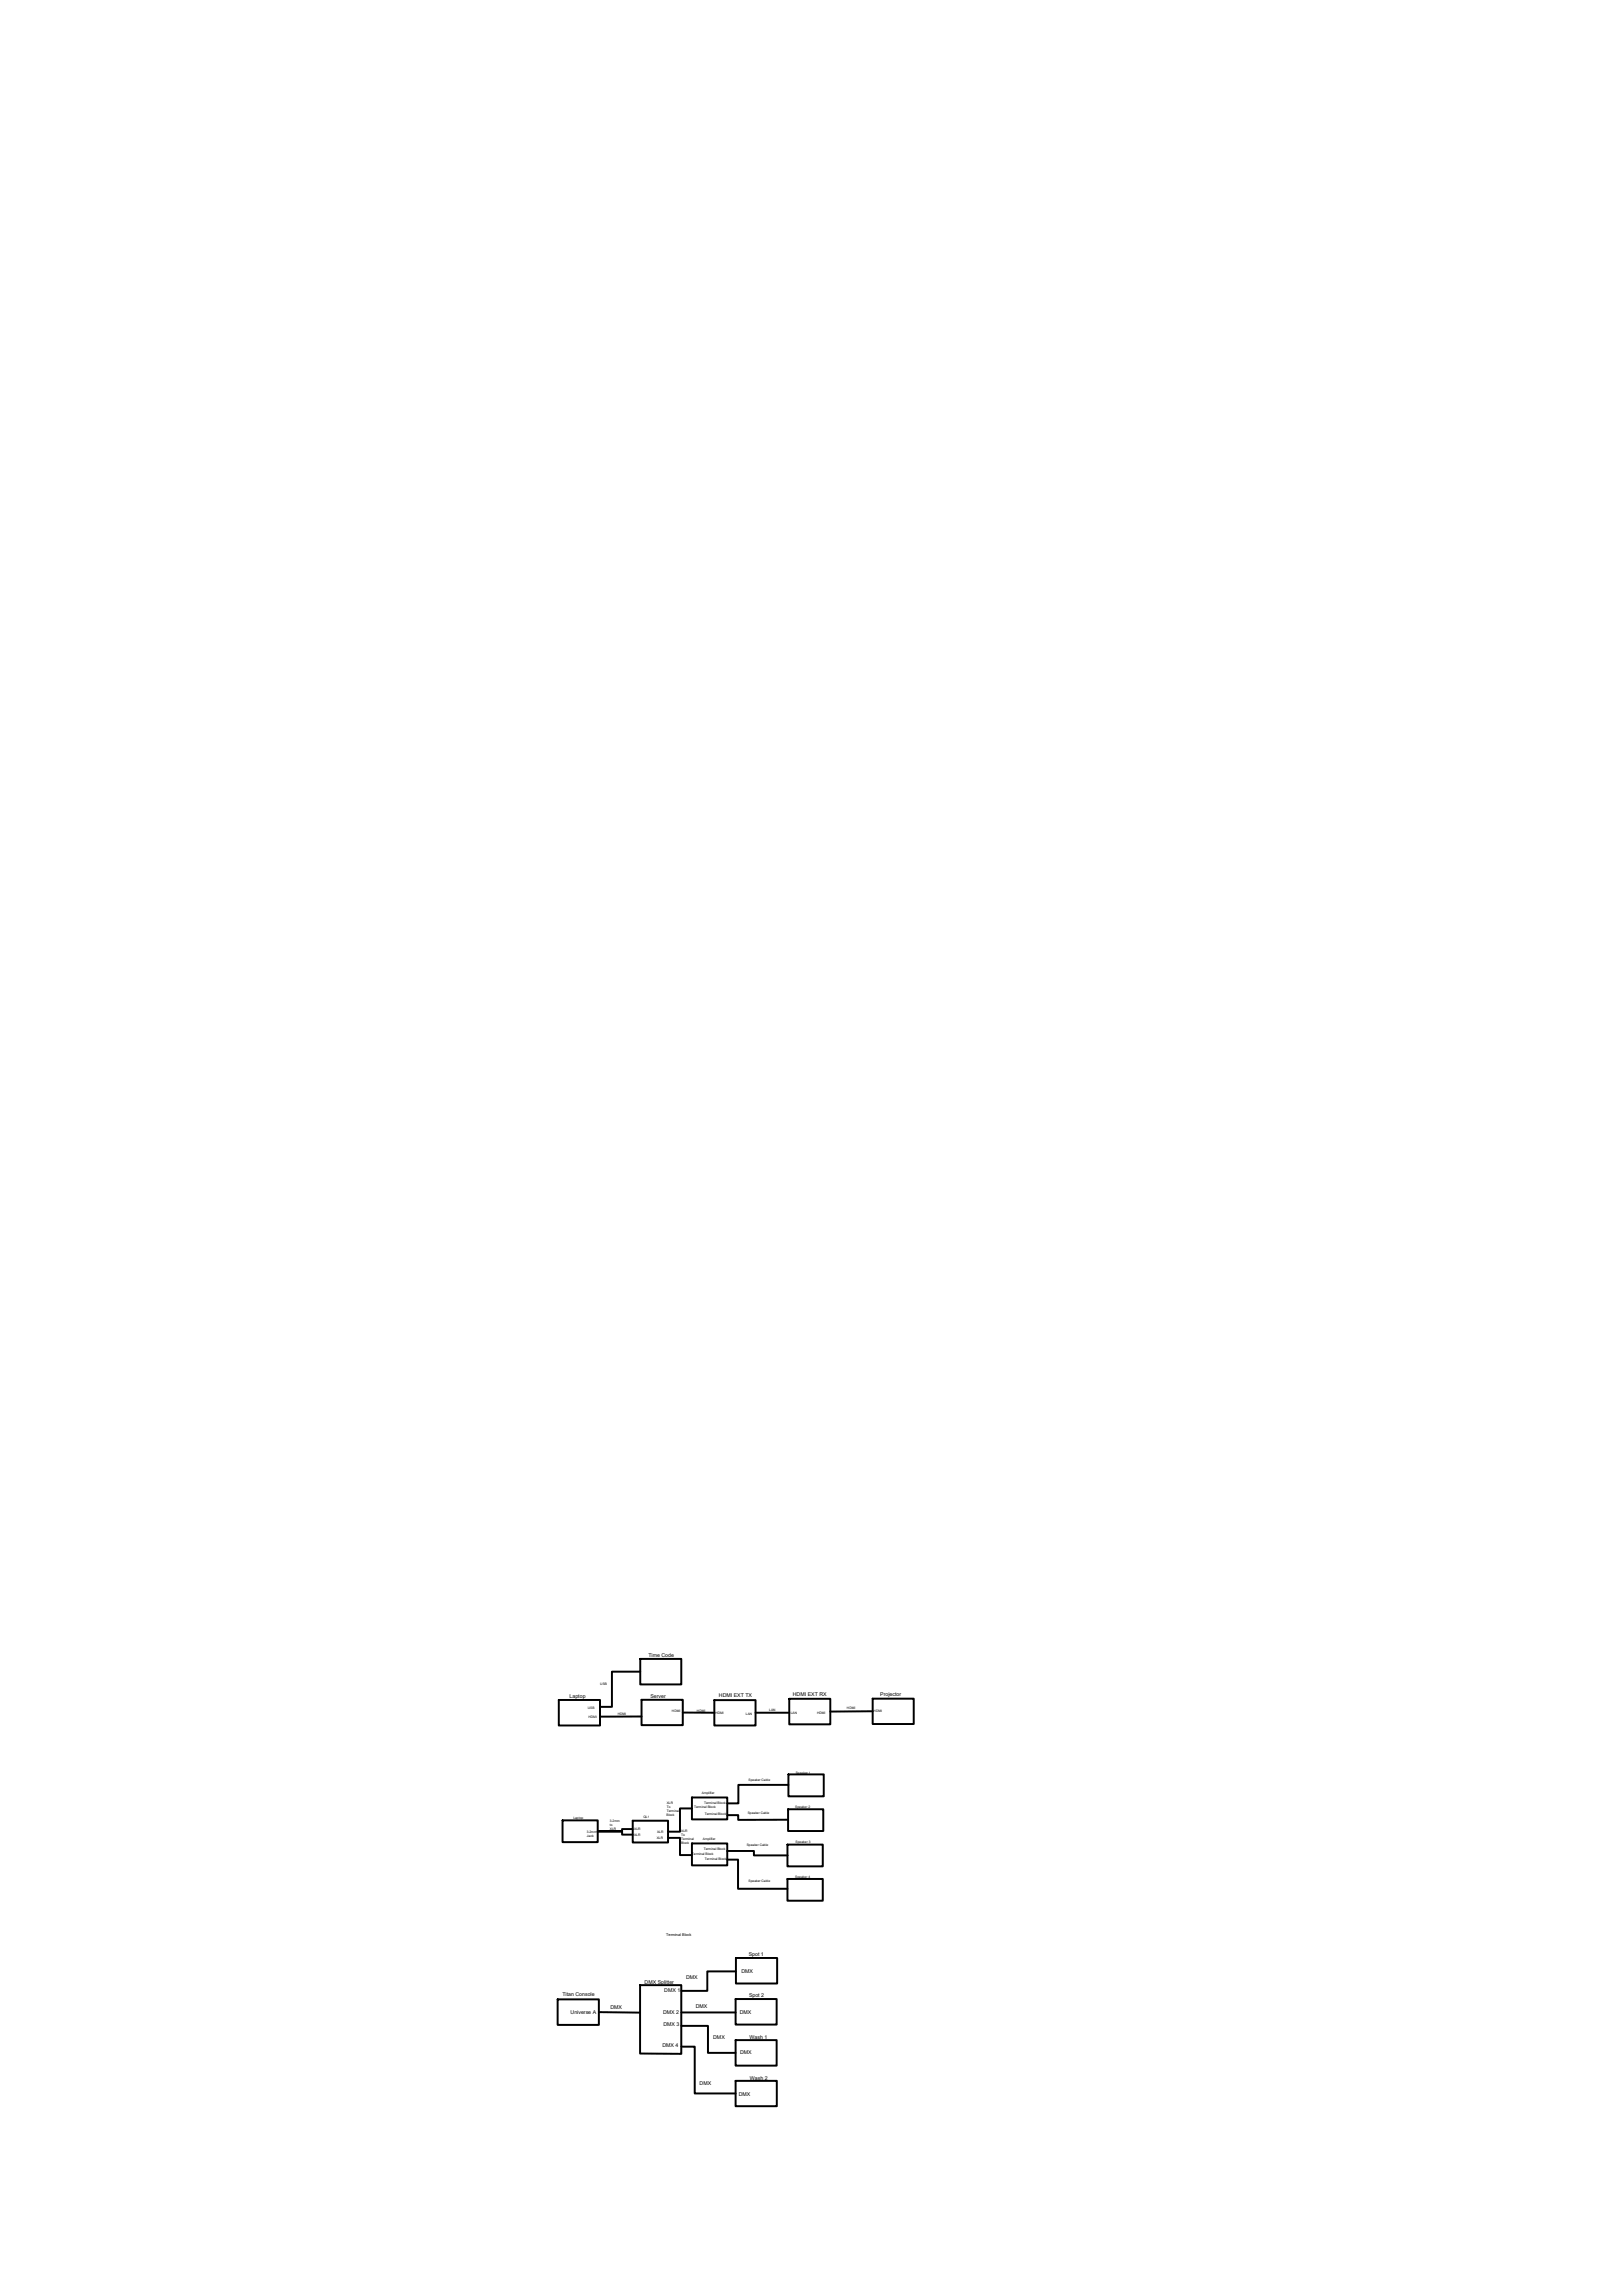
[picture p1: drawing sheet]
<svg xmlns="http://www.w3.org/2000/svg" width="210mm" height="297mm" viewBox="0 0 210 297" stroke-linecap="round" stroke-linejoin="round" font-family="sans-serif">
<defs><g id="words">
<g font-size=".7">
<text x="83.9" y="214.4">Time Code</text>
<text x="73.7" y="219.7">Laptop</text>
<text x="84.2" y="219.7">Server</text>
<text x="93" y="219.5">HDMI EXT TX</text>
<text x="102.6" y="219.5">HDMI EXT RX</text>
<text x="113.9" y="219.4">Projector</text>
<text x="83.4" y="256.7">DMX Splitter</text>
<text x="86" y="257.8">DMX 1</text>
<text x="88.8" y="256">DMX</text>
<text x="96" y="255.3">DMX</text>
<text x="96.9" y="253.1">Spot 1</text>
<text x="72.8" y="258.3">Titan Console</text>
<text x="73.8" y="260.5">Universe A</text>
<text x="79" y="259.9">DMX</text>
<text x="85.8" y="260.6">DMX 2</text>
<text x="85.9" y="262.2">DMX 3</text>
<text x="90" y="259.8">DMX</text>
<text x="92.3" y="263.8">DMX</text>
<text x="95.7" y="260.6">DMX</text>
<text x="96.9" y="258.4">Spot 2</text>
<text x="97" y="263.8">Wash 1</text>
<text x="85.7" y="264.8">DMX 4</text>
<text x="90.5" y="269.7">DMX</text>
<text x="95.8" y="265.7">DMX</text>
<text x="97.1" y="269">Wash 2</text>
<text x="95.6" y="271.2">DMX</text>
</g>
<text font-size=".5" x="86.2" y="250.4">Terminal Block</text>
<g font-size=".4">
<text x="76.1" y="221.1">USB</text>
<text x="77.7" y="218">USB</text>
<text x="79.9" y="221.8">HDMI</text>
<text x="87" y="221.5">HDMI</text>
<text x="90.2" y="221.5">HDMI</text>
<text x="92.6" y="221.7">HDMI</text>
<text x="96.5" y="221.8">LAN</text>
<text x="99.6" y="221.4">LAN</text>
<text x="102.3" y="221.7">LAN</text>
<text x="105.8" y="221.7">HDMI</text>
<text x="109.6" y="221.1">HDMI</text>
<text x="113.1" y="221.5">HDMI</text>
<text x="76.2" y="222.2">HDMI</text>
<text x="86.3" y="233.4">XLR</text>
<text x="86.3" y="233.9">To</text>
<text x="89.8" y="234">Terminal Block</text>
<text x="90.8" y="232.1">Amplifier</text>
<text x="91.1" y="233.3">Terminal Block</text>
<text x="96.9" y="230.4">Speaker Cable</text>
<text x="102.9" y="233.9">Speaker 2</text>
<text x="103" y="229.5">Speaker 1</text>
<text x="74.2" y="235.3">Laptop</text>
<text x="75.9" y="237.2">3.2mm</text>
<text x="76" y="237.6">Jack</text>
<text x="78.9" y="235.8">3.2mm</text>
<text x="78.9" y="236.3">to</text>
<text x="78.9" y="236.8">XLR</text>
<text x="82" y="237.5">XLR</text>
<text x="82.1" y="236.7">XLR</text>
<text x="83.3" y="235.2">QL1</text>
<text x="85" y="237.9">XLR</text>
<text x="85" y="237.1">XLR</text>
<text x="86.3" y="234.9">Block</text>
<text x="86.3" y="234.4">Terminal</text>
<text x="88.1" y="238.6">Block</text>
<text x="88.2" y="237.1">XLR</text>
<text x="88.2" y="237.6">To</text>
<text x="88.2" y="238.1">Terminal</text>
<text x="89.5" y="240">Terminal Block</text>
<text x="91" y="238">Amplifier</text>
<text x="91.1" y="239.3">Terminal Block</text>
<text x="91.2" y="234.8">Terminal Block</text>
<text x="96.6" y="238.8">Speaker Cable</text>
<text x="96.8" y="234.7">Speaker Cable</text>
<text x="103" y="238.4">Speaker 3</text>
<text x="91.2" y="240.7">Terminal Block</text>
<text x="96.9" y="243.4">Speaker Cable</text>
<text x="102.9" y="242.9">Speaker 4</text>
</g>
</g></defs>
<!-- layer: 0 -->
<g fill="none" stroke="#000" stroke-width=".25">
<path d="M72.3 219.9h5.3v3.3h-5.3zM82.9 216.3h-3.7v4.5h-1.6M82.9 214.6h5.3v3.3h-5.3zM83 219.9h5.4v3.3h-5.4zM92.4 219.9h5.4v3.3h-5.4zM102.1 219.8h5.3v3.3h-5.3zM112.9 219.8h5.3v3.2h-5.3zM72.8 235.5h4.6v2.8h-4.6zM81.9 235.5h4.6v2.9h-4.6zM81.9 236.6h-1.4v.3h-3.1h3.1v.4h1.4M83 222.1h-5.3M86.5 237.8h1.5v2.2h1.5"/>
<path d="M88.4 221.6h4M89.5 232.5h4.6v2.9h-4.6zM89.5 238.5h4.6v2.8h-4.6zM89.5 234h-1.5v3h-1.5M94.1 239.5h3.5v.5h4.3M94.1 234.8h1.4v.6h6.5M97.8 221.6h4.3M101.9 238.6h4.6v2.9h-4.6zM102 234.1h4.5v2.8h-4.5zM102 229.6h4.6v2.8h-4.6zM102 230.9h-6.4v2.4h-1.5M112.9 221.4h-5.5"/>
<path d="M72.2 258.7h5.3v3.3h-5.3zM82.8 256.8h5.4v8.9h-5.4zM94.1 240.6h1.4v3.8h6.4M95.2 258.6h5.3v3.3h-5.3zM95.2 255h-3.7v2.6h-3.3M95.2 253.3h5.4v3.3h-5.4zM101.9 243.1h4.6v2.8h-4.6zM77.5 260.3l5.3 .1M88.2 262.1h3.4v3.5h3.6M88.2 264.8h1.7v6h5.3M88.2 260.4h7M95.2 263.9h5.3v3.3h-5.3z"/>
<path d="M95.2 269.2h5.3v3.3h-5.3z"/>
</g>
<use href="#words"/>
</svg>
